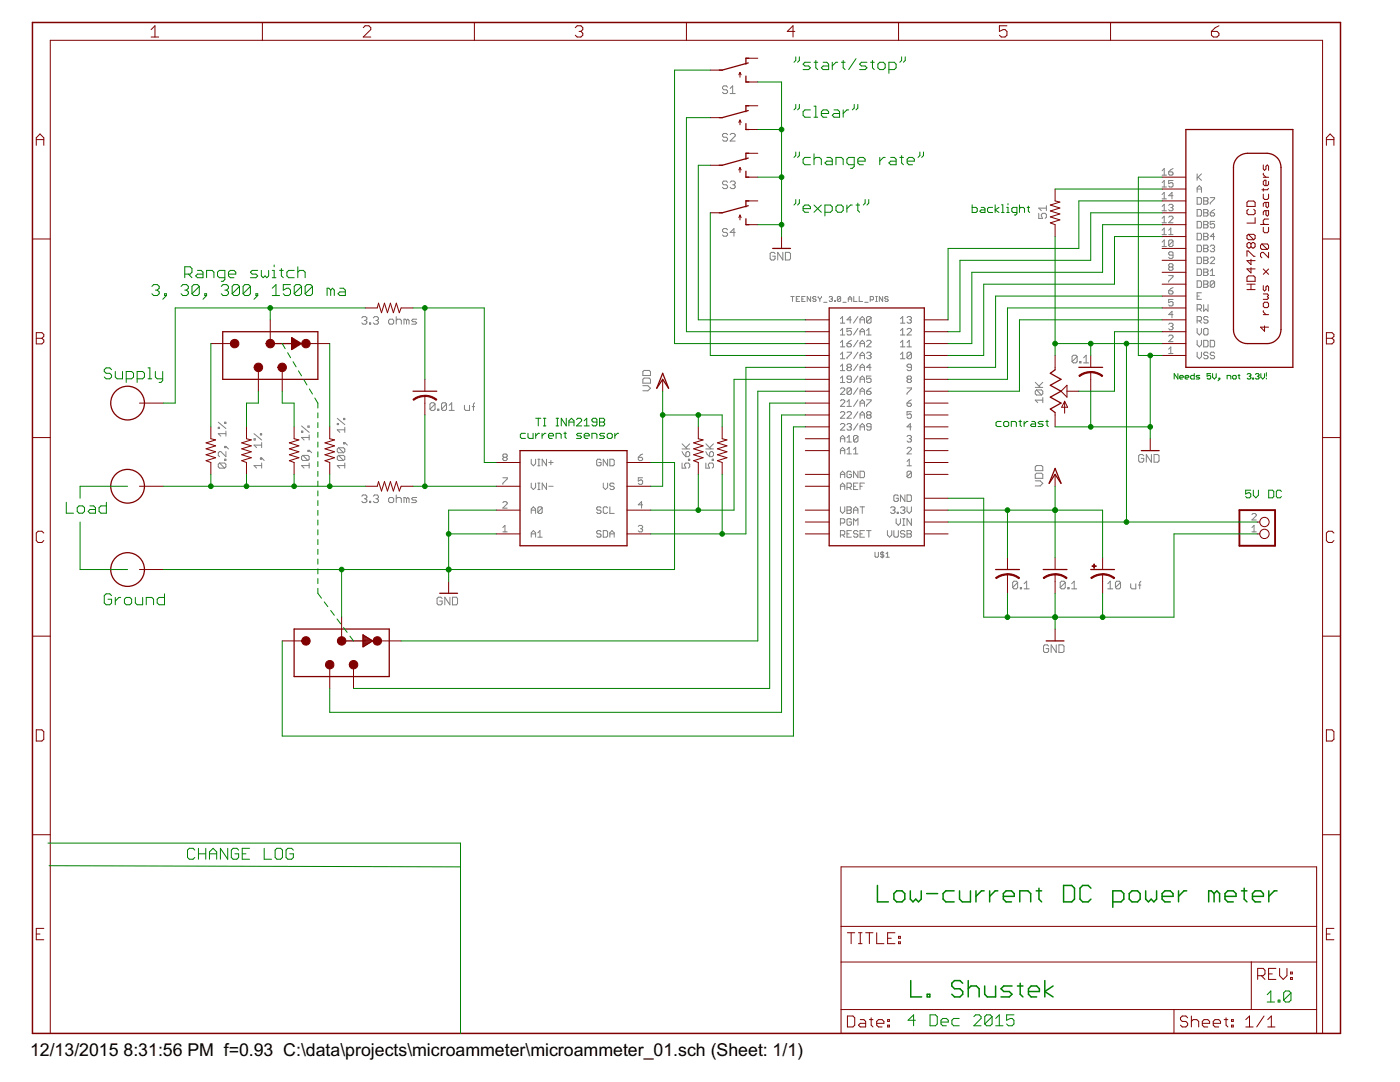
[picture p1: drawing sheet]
<svg xmlns="http://www.w3.org/2000/svg" width="279mm" height="216mm" viewBox="0 0 279 216" stroke-linecap="round" stroke-linejoin="round" font-family="sans-serif">
<defs><g id="words">
<g font-size="4">
<text x="6" y="210.7">12/13/2015</text>
<text x="24.7" y="210.7">8:31:56 PM f=0.93 C:\data\projects\microammeter\microammeter_01.sch (Sheet: 1/1)</text>
</g>
</g></defs>
<g fill="none" stroke="#808080" stroke-width=".2">
<path d="M145.2 17.4l-.3-.3h-.5l-.2 .3v.3l.2 .2h.5l.3 .3v.2l-.3 .3h-.5l-.2-.3M145.7 18.7h1M145.7 17.7l.5-.6v1.6M145.2 36.4l-.3-.3h-.5l-.2 .3v.2l.2 .3h.5l.3 .2v.3l-.3 .2h-.5l-.2-.2M145.2 26.9l-.3-.3h-.5l-.2 .3v.2l.2 .3h.5l.3 .2v.3l-.3 .3h-.5l-.2-.3M145.7 26.9l.3-.3h.5l.2 .3v.2l-1 1.1h1M145.7 36.4l.3-.3h.5l.2 .3v.2l-.2 .3M146.2 36.9h.3M146.5 36.9l.2 .2v.3l-.2 .2h-.5l-.3-.2M231.9 34.1l.4-.5v1.3M231.9 36.4l.4-.4v1.3M231.9 38.8l.4-.4v1.3"/>
<path d="M231.9 34.9h.9M231.9 37.3h.9M231.9 39.7h.9M233.2 34.3h.7l.2 .4-.2 .2h-.5l-.2-.2zM234.1 33.6l-.9 .7M234.1 36h-.9v.7l.5-.3h.2l.2 .3v.4l-.2 .2h-.5l-.2-.2M234.1 39.1h-.9l.7-.7v1.3M238.9 34.7v1.3M238.9 38.4v-.9l.5-.4 .4 .4v.9M238.9 39.4h.7l.2 .2v.9l-.2 .2h-.7zM238.9 37.7h.9M239.1 35.3l.7 .7"/>
<path d="M239.8 34.7l-.9 .9M240.2 39.4h.7l.2 .2v.3l-.2 .2 .2 .4-.2 .2h-.7zM241.5 39.4h.9v.2l-.9 .9v.2M145.2 45.9l-.3-.3h-.5l-.2 .3v.2l.2 .3h.5l.3 .2v.3l-.3 .2h-.5l-.2-.2M146.7 46.4h-1l.8-.8v1.5M154.7 50.6l-.3-.2h-.5l-.2 .2v1l.2 .3h.5l.3-.3v-.5h-.5M156.2 50.4v1.5l-1-1.5v1.5M156.7 50.4h.8l.3 .2v1l-.3 .3h-.8zM157.8 59.2h.7M158.2 59.2v1M158.9 59.7h.4M159.6 59.2h-.7v1h.7"/>
<path d="M160 59.7h.3M160.7 59.2h-.7v1h.7M161.8 59.2v1l-.7-1v1M162.9 59.3l-.2-.1h-.3l-.2 .1 .2 .4h.3l.2 .1-.2 .4h-.3l-.2-.2M163.3 59.2l.3 .5M163.6 59.7v.5M164 59.2l-.4 .5M165.5 59.3l.1-.1h.4l.1 .1-.1 .4M165.8 59.7h.2M166 59.7l.1 .1-.1 .4h-.4l-.1-.2M166.6 60h.1v.2h-.1zM167.8 59.3l-.2-.1h-.3l-.2 .1v.7"/>
<path d="M167.8 59.3v.7l-.2 .2h-.3l-.2-.2M167.8 59.3l-.7 .7M169.3 59.7h.7M170.4 59.2v1h.6M171.5 59.2v1h.6M173.7 59.8h.5l.1-.1v-.4l-.1-.1h-.5v1M174.8 59.2h.3M174.9 59.2v1M176.1 59.2v1l-.6-1v1M177.2 59.3l-.1-.1h-.4l-.1 .3 .1 .2h.4l.1 .3-.1 .2h-.4l-.1-.2M207.3 42.6v1h.8l-.3-.5v-.3l.3-.2h.5l.2 .2v.5l-.2 .3M208.8 41v1"/>
<path d="M208.8 41.5h-1.5l.5 .5M231.9 41.2l.4-.4v1.3M231.9 43.6l.4-.5v1.3M231.9 46l.4-.5v1.3M231.9 48.3l.4-.4v1.3M231.9 42.1h.9M231.9 44.4h.9M231.9 46.8h.9M231.9 49.2h.9M233.2 55h.9v.2l-.9 .9v.2M233.2 58h.7l.2 .5-.2 .2h-.5l-.2-.2zM233.2 41l.2-.2h.5l.2 .2-.2 .4"/>
<path d="M233.2 43.3l.2-.2h.5l.2 .2v.3l-.9 .8h.9M233.2 46.8h.9M233.2 46l.5-.5v1.3M233.4 53.3l-.2-.2 .2-.5h.5l.2 .3-.2 .4M233.4 53.3l-.2 .2v.2l.2 .2h.5l.2-.2v-.2l-.2-.2M233.4 53.3h.5M233.7 41.4h.2M233.9 41.4l.2 .2-.2 .5h-.5l-.2-.3M234.1 59.8h-.9v.6l.5-.2h.2l.2 .2v.4l-.2 .2h-.5l-.2-.2M234.1 48.1l-.2-.2h-.5l-.2 .2v.9M234.1 50.9h-.7l-.2-.2v-.2l.2-.3h.5l.2 .3v.9l-.2 .2h-.5l-.2-.2M234.1 48.1v.9l-.2 .2h-.5l-.2-.2"/>
<path d="M234.1 48.1l-.9 .9M234.1 57.4l-.9 .6M238.9 41.8h.7l.2 .2v.9l-.2 .2h-.7zM238.9 44.2h.7l.2 .2v.9l-.2 .2h-.7zM238.9 46.5h.7l.2 .3v.8l-.2 .3h-.7zM238.9 48.9h.7l.2 .2v.9l-.2 .2h-.7zM238.9 51.3h.7l.2 .2v.9l-.2 .2h-.7zM238.9 53.7h.7l.2 .2v.9l-.2 .2h-.7zM238.9 56h.7l.2 .3v.8l-.2 .2h-.7zM238.9 59.1h.5M239.8 58.4h-.9v1.3h.9M240.2 41.8h.7l.2 .2v.2l-.2 .3 .2 .2v.2l-.2 .2h-.7z"/>
<path d="M240.2 44.2h.7l.2 .2v.2l-.2 .2 .2 .2v.3l-.2 .2h-.7zM240.2 46.5h.7l.2 .3-.2 .4 .2 .2v.2l-.2 .3h-.7zM240.2 48.9h.7l.2 .2-.2 .5 .2 .4-.2 .2h-.7zM240.2 51.3h.7l.2 .2-.2 .4 .2 .5-.2 .2h-.7zM240.2 53.7h.7l.2 .2-.2 .4 .2 .5-.2 .2h-.7zM240.2 56h.7l.2 .3-.2 .4 .2 .4-.2 .2h-.7zM240.2 40.1h.7M240.2 42.5h.7M240.2 44.8h.7M240.2 47.2h.7M240.2 49.6h.7M240.2 51.9h.7"/>
<path d="M240.2 54.3h.7M240.2 56.7h.7M241.5 42.5h.7l.2 .2v.2l-.2 .2h-.5l-.2-.2zM241.5 49.1l.2-.2h.5l.2 .2-.2 .5M241.5 51.5l.2-.2h.5l.2 .2v.2l-.9 .9h.9M241.5 55h.9M241.5 54.1l.5-.4v1.3M242 49.6h.2M242.2 49.6l.2 .2-.2 .4h-.5l-.2-.2M242.4 44.2h-.9v.6l.7-.2 .2 .2v.5l-.2 .2h-.5l-.2-.2M242.4 56.3v.8l-.2 .2h-.5l-.2-.2M242.4 56.3l-.2-.3h-.5l-.2 .3v.8"/>
<path d="M242.4 41.8l-.9 .7M242.4 47.2h-.9l.7-.7v1.4M242.4 56.3l-.9 .8M72.2 63.4l.3-.2h.5l.2 .2v.3l-.2 .2M72.7 63.9h.3M73 63.9l.2 .3v.2l-.2 .3h-.5l-.3-.3M73.7 64.4h.3v.3h-.3zM74.5 63.4l.3-.2h.5l.2 .2v.3l-.2 .2M75 63.9h.3M75.3 63.9l.2 .3v.2l-.2 .3h-.5l-.3-.3M77.6 63.9l.2-.2h.5l.3 .2v.5l-.3 .3h-.5l-.2-.3zM79.1 63.9l.2-.2h.5l.3 .2v.8"/>
<path d="M79.1 63.2v1.5M81.1 63.9l-.2-.2h-.3v1M81.1 63.9v.8M81.1 63.9l.3-.2 .2 .2v.8M83.2 63.7h-.8l-.3 .2 .3 .3h.5l.3 .2-.3 .3h-.8M128.3 77h1l.5 .5-.5 .5h-1M128.3 75.7l.2-.3h1.1l.2 .3v.8h-1.5zM128.3 74.2l.2-.3h1.1l.2 .3v.7h-1.5zM164.4 60.3h.6M167.7 66.8h.9M167.7 69.2h.9M167.7 71.6h.9"/>
<path d="M167.7 74h.9M167.7 76.3h.9M167.7 77.6l.2-.2h.5l.2 .2v.2l-.9 .9h.9M167.7 80l.2-.2h.5l.2 .2v.2l-.9 .9h.9M167.7 75.5l.4-.5v1.3M167.7 63.6l.4-.4v1.3M167.7 66l.4-.5v1.3M167.7 68.3l.4-.4v1.3M167.7 70.7l.4-.4v1.3M167.7 73.1l.4-.4v1.3M167.7 64.5h.9M168.2 60.3h.7"/>
<path d="M169 68.6h.7l.2 .2v.2l-.2 .2h-.5l-.2-.2zM169 70.3h.9v.2l-.9 .9v.2M169.2 73.3l-.2 .2 .2 .5h.5l.2-.3-.2-.4M169.2 73.3l-.2-.2 .2-.4h.5l.2 .2v.2l-.2 .2M169.2 73.3h.5M169.3 60.2v-.7l.3-.3 .4 .3v.7M169.9 65.5h-.9v.7l.5-.2 .4 .2v.4l-.2 .2h-.5l-.2-.2M169.9 75.7h-.7l-.2-.2 .2-.5h.5l.2 .2v.9l-.2 .2h-.5l-.2-.2M169.9 77.6l-.2-.2h-.5l-.2 .2v.9M169.9 77.6v.9l-.2 .2h-.5l-.2-.2M169.9 77.6l-.9 .9M169.9 67.9l-.9 .7"/>
<path d="M169.9 63.8h-.9l.7-.6v1.3M171.2 79.8l-.9 1.3M171.2 77.4l-.9 1.3M171.2 75l-.9 1.3M171.2 72.7l-.9 1.3M171.2 70.3l-.9 1.3M171.2 67.9l-.9 1.3M171.2 65.5l-.9 1.3M171.2 63.2l-.9 1.3M171.6 73.3h.9M171.6 75.7h.9M171.6 64.5v-.9l.5-.4 .4 .4v.9"/>
<path d="M171.6 66.8v-.8l.5-.5 .4 .5v.8M171.6 69.2v-.9l.5-.4 .4 .4v.9M171.6 71.6v-.9l.5-.4 .4 .4v.9M171.6 74v-.9l.5-.4 .4 .4v.9M171.6 76.3v-.8l.5-.5 .4 .5v.8M171.6 78.7v-.9l.5-.4 .4 .4v.9M171.6 78.1h.9M171.6 70.9h.9M171.6 68.6h.9M171.6 66.2h.9M171.6 63.8h.9M172.6 60.3h.6"/>
<path d="M173 66.8h.8M173 68.1l.2-.2h.4l.2 .2v.2l-.8 .9h.8M173 70.5l.2-.2h.4l.2 .2v.2l-.2 .2M173 78.1h.6l.2 .2v.2l-.2 .2h-.4l-.2-.2zM173 79.8h.8v.2l-.8 .9v.2M173 66l.4-.5v1.3M173.4 70.9h.2M173.6 70.9l.2 .3v.2l-.2 .2h-.4l-.2-.2M173.8 75h-.8v.7l.4-.2 .4 .2v.4l-.2 .2h-.4l-.2-.2M173.8 63.4l-.2-.2h-.4l-.2 .2v.9M173.8 73.3h-.8l.6-.6v1.3M173.8 63.4v.9l-.2 .2h-.4l-.2-.2"/>
<path d="M173.8 77.4l-.8 .7M173.8 63.4l-.8 .9M174.8 60.2h.3M179.7 66l.4-.5v1.3M179.7 63.6l.4-.4v1.3M179.7 68.3l.4-.4v1.3M179.7 70.7l.4-.4v1.3M179.7 66.8h.9M179.7 69.2h.9M179.7 71.6h.9M179.7 64.5h.9M181 63.4l.3-.2h.4l.2 .2v.2l-.2 .2"/>
<path d="M181 65.7l.3-.2h.4l.2 .2v.3l-.9 .8h.9M181 77.4h.9v.2l-.9 .9v.2M181 69.2h.9M181 68.3l.5-.4v1.3M181.3 75.7l-.3-.2v-.3l.3-.2h.4l.2 .2-.2 .5M181.3 75.7l-.3 .2v.2l.3 .2h.4l.2-.2-.2-.4M181.3 75.7h.4M181.5 63.8h.2M181.7 63.8l.2 .2v.3l-.2 .2h-.4l-.3-.2M181.9 70.5v.9l-.2 .2h-.4l-.3-.2M181.9 73.3h-.6l-.3-.2v-.2l.3-.2h.4l.2 .2v.8l-.2 .3h-.4l-.3-.3M181.9 70.5l-.2-.2h-.4l-.3 .2v.9"/>
<path d="M181.9 70.5l-.9 .9M181.9 79.8l-.9 .6M206.6 77.3h1.5M206.6 76.3l1 1M206.9 77.8h1l.2 .3v.5l-.2 .2M206.9 77.8l-.3 .3v.5l.3 .2h1M206.9 77.8l1 1M208.1 79.3v1M208.1 79.8h-1.5l.5 .5M208.1 76.3l-.8 .7M215 71.1l-.3-.2h-.5l-.2 .2v1.1M215 71.1v1.1l-.3 .2h-.5l-.2-.2"/>
<path d="M215 71.1l-1 1.1M215.5 72.2h.2v.2h-.2zM216.3 72.4h1M216.3 71.4l.5-.5v1.5M233.2 67.1l.2-.2h.5l.2 .2v.2l-.9 .9h.9M233.2 64.7l.2-.2h.5l.2 .2-.2 .5M233.2 69.7l.5-.5v1.3M233.2 70.5h.9M233.7 65.2h.2M233.9 65.2l.2 .2-.2 .4h-.5l-.2-.2M234.1 62.8h-.9l.7-.7v1.3M238.9 61.7h.7l.2-.3v-.4l-.2-.2h-.7v1.3"/>
<path d="M238.9 64h.7l.2-.2v-.4l-.2-.2h-.7v1.3M238.9 65.5v.9l.5 .4 .4-.4v-.9M238.9 67.9v.9l.5 .4 .4-.4v-.9M238.9 70.3v.9l.5 .4 .4-.4v-.9M239.4 61.7l.4 .4M239.4 64l.4 .5M240.2 65.7l.2-.2h.5l.2 .2v.9l-.2 .2h-.5l-.2-.2zM240.2 67.9h.7l.2 .2v.9l-.2 .2h-.7zM240.2 60.8v1.3l.5-.4 .4 .4v-1.3M241.1 63.4l-.2-.2h-.5l-.2 .2v.2l.2 .2h.5l.2 .2v.3l-.2 .2h-.5l-.2-.2M241.1 70.5l-.2-.2h-.5l-.2 .4 .2 .2h.5l.2 .5-.2 .2h-.5l-.2-.2M241.5 67.9h.7l.2 .2v.9l-.2 .2h-.7z"/>
<path d="M242.4 70.5l-.2-.2h-.5l-.2 .4 .2 .2h.5l.2 .5-.2 .2h-.5l-.2-.2M43.6 85.3h.2v.2h-.2zM43.6 84.2l1.5 1.3M43.8 92.4l-.2 .2v.6l.2 .2h1M43.8 92.4h1l.3 .2v.6l-.3 .2M43.8 92.4l1 1M44.8 84.2h.3v.3h-.3zM44.8 89.1h.3v.2h-.3zM44.8 91.6h.3v.3h-.3zM45.1 90.1v1l-1-1h-.3l-.2 .3v.5l.2 .2M45.1 86v1M45.1 89.1l.5 .5"/>
<path d="M45.1 86.5h-1.5l.5 .5M50.7 87.5h.2v.3h-.2zM50.7 86.5l1.5 1.3M52 91.4h.2v.2h-.2zM52 86.5h.2v.3h-.2zM52.2 92.9h-1.5l.5 .5M52.2 88.3v1M52.2 92.4v1M52.2 91.4l.5 .5M52.2 88.8h-1.5l.5 .5M60.2 86h.2v.3h-.2zM60.2 85l1.5 1.3"/>
<path d="M60.4 90.9l-.2 .2v.5l.2 .3h1M60.4 90.9h1l.3 .2v.5l-.3 .3M60.4 90.9l1 1M61.4 89.9h.3v.2h-.3zM61.4 85h.3v.3h-.3zM61.7 92.9h-1.5l.5 .5M61.7 86.8v1M61.7 92.4v1M61.7 89.9l.5 .4M61.7 87.3h-1.5l.5 .5M67.3 84.5h.3v.2h-.3zM67.3 83.5l1.5 1.2"/>
<path d="M67.6 90.9l-.3 .2v.5l.3 .3h1M67.6 90.9h1l.2 .2v.5l-.2 .3M67.6 89.3h1l.2 .3v.5l-.2 .2M67.6 89.3l-.3 .3v.5l.3 .2h1M67.6 90.9l1 1M67.6 89.3l1 1M68.6 83.5h.2v.2h-.2zM68.6 88.3h.2v.3h-.2zM68.8 92.9h-1.5l.5 .5M68.8 85.3v1M68.8 92.4v1M68.8 88.3l.5 .5"/>
<path d="M68.8 85.8h-1.5l.5 .5M72.2 99l.3-.2h.5l.2 .2v.3l-.2 .2M72.7 99.5h.3M73 99.5l.2 .3v.2l-.2 .3h-.5l-.3-.3M74.5 99l.3-.2h.5l.2 .2v.3l-.2 .2M75 99.5h.3M75.3 99.5l.2 .3v.2l-.2 .3h-.5l-.3-.3M77.8 99.3h.5l.3 .2v.5l-.3 .3h-.5l-.2-.3v-.5zM79.1 99.5l.2-.2h.5l.3 .2v.8M79.1 98.8v1.5M81.1 99.5l-.2-.2h-.3v1M81.1 99.5v.8"/>
<path d="M81.1 99.5l.3-.2 .2 .2v.8M83.2 99.3h-.8l-.3 .2 .3 .3h.5l.3 .2-.3 .3h-.8M86.8 80.6l-.2-.2h-.5l-.3 .2v1M86.8 80.6v1l-.2 .3h-.5l-.3-.3M86.8 80.6l-1 1M87.3 81.6h.3v.3h-.3zM89.1 80.6l-.2-.2h-.6l-.2 .2v1M89.1 80.6v1l-.2 .3h-.6l-.2-.3M89.1 80.6l-1 1M89.6 81.9h1.1M89.6 80.9l.5-.5v1.5M92.7 80.9v.7l.2 .3h.8v-1"/>
<path d="M94.2 81.1h.5M94.7 80.4l-.2 .2v1.3M100.4 95.3h.8v.3l-.8 .8v.2M100.6 91.2l-.2 .3 .2 .4h.4l.2-.2v-.2l-.2-.3M100.6 91.2h.4M100.6 91.2l-.2-.2v-.2l.2-.2h.4l.2 .2v.2l-.2 .2M106 91.6v.9l.4 .4 .5-.4v-.9M106 96.4v.9l.4 .4 .5-.4v-.9M107.3 91.6h.5M107.3 92.9h.5M107.3 96.4h.5M107.3 97.7h.5"/>
<path d="M107.5 91.6v1.3M107.5 96.4v1.3M109.1 91.6v1.3l-.9-1.3v1.3M109.1 96.4v1.3l-.9-1.3v1.3M109.5 97h.9M109.5 92.3h.9M109.9 91.9v.8M120 91.9l-.3-.3h-.4l-.2 .3v.8l.2 .2h.4l.3-.2v-.4h-.5M120.4 96.4v.9l.4 .4 .5-.4v-.9M121.3 91.6v1.3l-.9-1.3v1.3M121.7 91.6h.6l.3 .3v.8l-.3 .2h-.6zM122.6 96.6l-.3-.2h-.4l-.2 .4 .2 .2h.4l.3 .5-.3 .2h-.4l-.2-.2"/>
<path d="M127.4 91.2h.6l.2 .5-.2 .2h-.4l-.2-.2zM128.2 90.6l-.8 .6M128.2 95.3h-.8v.7l.6-.2 .2 .2v.4l-.2 .2h-.4l-.2-.2M136.1 92.4v1h.8l-.3-.5v-.3l.3-.2h.5l.2 .2v.6l-.2 .2M136.1 90.1l.3 .5 .5 .5M136.1 89.6h1.5M136.1 88.6l1 1M136.9 90.4l.2-.3h.3l.2 .3v.5l-.2 .2h-.5zM137.4 91.6h.2v.3h-.2zM137.6 88.6l-.7 .7M140.9 92.4v1h.7l-.2-.5v-.3l.2-.2h.5l.3 .2v.6l-.3 .2M140.9 89.6h1.5"/>
<path d="M140.9 90.1l.2 .5 .5 .5M140.9 88.6l1 1M141.6 90.4l.3-.3h.2l.3 .3v.5l-.3 .2h-.5zM142.1 91.6h.3v.3h-.3zM142.4 88.6l-.8 .7M167.7 84.7l.2-.2h.5l.2 .2v.3l-.9 .8h.9M167.7 87.5h.9M167.7 82.4l.2-.3h.5l.2 .3v.2l-.9 .9h.9M167.7 88.2v-.9l.4-.4 .5 .4v.9M167.7 90.6v-.9l.4-.4 .5 .4v.9M167.7 95.3v-.9l.4-.4 .5 .4v.9M167.7 97.7v-.9l.4-.4 .5 .4v.9"/>
<path d="M167.7 94.7h.9M167.7 89.9h.9M167.7 97h.9M169 84.7l.2-.2h.5l.2 .2v.3l-.2 .2M169 82.4l.2-.3h.5l.2 .3v.2l-.9 .9h.9M169 81.1h.9M169 88.2h.9M169 90.6h.9M169 97.3h.7l.2-.3v-.4l-.2-.2h-.7v1.3M169 80.2l.5-.4v1.3M169 87.3l.5-.4v1.3M169 89.7l.5-.4v1.3"/>
<path d="M169.5 85.2h.2M169.5 97.3l.4 .4M169.7 85.2l.2 .2-.2 .4h-.5l-.2-.2M169.9 94.2l-.2-.2h-.5l-.2 .2v.9l.2 .2h.5l.2-.2v-.4h-.4M170.3 90.6h.9M170.3 89.7l.5-.4v1.3M170.3 97h.5M171.2 87.1l-.2-.2h-.4l-.3 .2v.9M171.2 87.1v.9l-.2 .2h-.4l-.3-.2M171.2 94v1.3l-.9-1.3v1.3M171.2 96.4h-.9v1.3h.9M171.2 84.5l-.9 1.3"/>
<path d="M171.2 82.1l-.9 1.4M171.2 87.1l-.9 .9M171.6 80.4h.9M171.6 85.2h.9M171.6 94h.7l.2 .2v.9l-.2 .2h-.7zM171.6 81.1v-.9l.5-.4 .4 .4v.9M171.6 83.5v-.9l.5-.5 .4 .5v.9M171.6 85.8v-.8l.5-.5 .4 .5v.8M171.6 82.8h.9M171.6 97h.5M172.5 96.4h-.9v1.3M173.2 82.8l-.2 .2 .2 .5h.4l.2-.3v-.2l-.2-.2"/>
<path d="M173.2 82.8l-.2-.2v-.2l.2-.3h.4l.2 .3v.2l-.2 .2M173.2 82.8h.4M173.8 85.2h-.6l-.2-.2v-.3l.2-.2h.4l.2 .2v.9l-.2 .2h-.4l-.2-.2M179.3 99l-.3-.2h-.4l-.2 .2v.8l.2 .3h.4l.3-.3v-.4h-.5M180.6 98.8v1.3l-.9-1.3v1.3M181 98.8h.7l.2 .2v.8l-.2 .3h-.7zM181 80.4h.7l.2 .5-.2 .2h-.4l-.3-.2zM181 87.1l.3-.2h.4l.2 .2v.2l-.2 .2M181 89.5l.3-.2h.4l.2 .2v.2l-.9 .9h.9M181 92.1l.5-.5v1.3M181 92.9h.9M181.5 87.5h.2"/>
<path d="M181.7 87.5l.2 .3v.2l-.2 .2h-.4l-.3-.2M181.9 82.1h-.9v.7l.7-.2 .2 .2v.4l-.2 .3h-.4l-.3-.3M181.9 94.2v.9l-.2 .2h-.4l-.3-.2M181.9 94.2l-.2-.2h-.4l-.3 .2v.9M181.9 85.2h-.9l.7-.7v1.3M181.9 94.2l-.9 .9M206.6 95.9h1l.5 .6-.5 .5h-1M206.6 94.7l.3-.3h1l.2 .3v.7h-1.5zM206.6 93.2l.3-.3h1l.2 .3v.7h-1.5zM228.3 91l-.3-.3h-.5l-.3 .3v1l.3 .2h.5l.3-.2v-.5h-.5M229.8 90.7v1.5l-1-1.5v1.5M230.3 90.7h.8l.2 .3v1l-.2 .2h-.8z"/>
<path d="M73.7 100h.3v.3h-.3zM88.2 119.4l-.2-.2h-.5l-.3 .2v1l.3 .3h.5l.2-.3v-.5h-.5M89.8 119.2v1.5l-1-1.5v1.5M90.3 119.2h.8l.2 .2v1l-.2 .3h-.8zM100.4 106.1h.8M100.4 100.3l.2-.2h.4l.2 .2v.2l-.8 .9h.8M100.4 105.3l.4-.5v1.3M106 101.8h.9M106 106.5h.9M106 102.4v-.8l.4-.5 .5 .5v.8M106 107.2v-.9l.4-.4 .5 .4v.9M107.3 107.2h.9"/>
<path d="M107.3 106.3l.5-.4v1.3M108.2 101.3l-.2-.2h-.5l-.2 .2v.9M108.2 101.3v.9l-.2 .2h-.5l-.2-.2M108.2 101.3l-.9 .9M120 106.1l-.3-.2h-.4l-.2 .2v.2l.2 .2h.4l.3 .2-.3 .5h-.4l-.2-.2M120 101.3l-.3-.2h-.4l-.2 .2 .2 .5h.4l.3 .2-.3 .4h-.4l-.2-.2M120.4 105.9h.6l.3 .2v.9l-.3 .2h-.6zM121.3 101.3l-.3-.2h-.4l-.2 .2v.9l.2 .2h.4l.3-.2M121.7 107.2v-.9l.4-.4 .5 .4v.9M121.7 101.1v1.3h.9M121.7 106.5h.9M127.4 105.1l.2-.3h.4l.2 .3-.2 .4"/>
<path d="M127.8 105.5h.2M128 105.5l.2 .2-.2 .4h-.4l-.2-.2M128.2 100.7h-.8l.6-.6v1.3M167.7 104.4h.7l.2-.2v-.5l-.2-.2h-.7v1.3M167.7 101.1v.9l.4 .4 .5-.4v-.9M167.7 106.7h.7l.2-.2v-.4l-.2-.2h-.7v1.3M168.1 106.7l.5 .5M169 101.1h.7l.2 .2-.2 .5 .2 .2v.2l-.2 .2h-.7zM169 101.8h.7M169 106.5h.5M169.9 103.7l-.2-.2h-.5l-.2 .2v.9l.2 .2h.5l.2-.2v-.4h-.4M169.9 105.9h-.9v1.3h.9"/>
<path d="M170.3 102.4v-.8l.5-.5 .4 .5v.8M170.3 104.8v-1.3l.5 .4 .4-.4v1.3M170.3 101.8h.9M171.2 106.1l-.2-.2h-.4l-.3 .2v.2l.3 .2h.4l.2 .2-.2 .5h-.4l-.3-.2M171.6 101.1h.9M171.6 106.5h.5M172.1 101.1v1.3M172.5 105.9h-.9v1.3h.9M173 105.9h.8M173.4 105.9v1.3M174.6 110.2v.8l.2 .2h.3l.2-.2v-.8M176.1 110v1.4"/>
<path d="M176.4 110.3l-.2-.1-.5 .1 .2 .4h.3l.2 .1-.2 .4h-.3l-.2-.2M176.8 111.2h.7M176.8 110.5l.3-.3v1M177.1 105.9v.8l.4 .5 .5-.5v-.8M177.7 101.3l.3-.2h.4l.2 .2-.2 .5M178.2 101.8h.2M178.4 105.9v1.1l.2 .2h.4l.3-.2v-1.1M178.4 101.8l.2 .2-.2 .4h-.4l-.3-.2M178.8 103.5v.9l.5 .4 .4-.4v-.9M179 102.2h.3v.2h-.3zM179.7 101.3l.2-.2h.5l.2 .2-.2 .5M180.1 104.8h.5"/>
<path d="M180.1 103.5h.5M180.1 101.8h.3M180.4 101.8l.2 .2-.2 .4h-.5l-.2-.2M180.4 103.5v1.3M180.6 106.1l-.2-.2h-.5l-.2 .2v.2l.2 .2h.5l.2 .2-.2 .5h-.5l-.2-.2M181 101.1v.9l.5 .4 .4-.4v-.9M181 105.9h.7l.2 .2v.2l-.2 .2 .2 .5-.2 .2h-.7zM181 106.5h.7M181.9 103.5v1.3l-.9-1.3v1.3M203.1 116.2l-.2-.2h-.5l-.3 .2v1M203.1 116.2v1l-.2 .3h-.5l-.3-.3M203.1 116.2l-1 1"/>
<path d="M203.6 117.2h.3v.3h-.3zM204.4 117.5h1M204.4 116.5l.5-.5v1.5M212.6 116.2l-.3-.2h-.5l-.2 .2v1M212.6 116.2v1l-.3 .3h-.5l-.2-.3M212.6 116.2l-1 1M213.1 117.2h.3v.3h-.3zM213.9 117.5h1M213.9 116.5l.5-.5v1.5M221.1 117.5h1M221.1 116.5l.5-.5v1.5M223.6 116.2l-.2-.2h-.5l-.3 .2v1"/>
<path d="M223.6 116.2v1l-.2 .3h-.5l-.3-.3M223.6 116.2l-1 1M225.7 116.5v.7l.2 .3h.8v-1M227.2 116.7h.5M227.7 116l-.2 .2v1.3M249.9 106.1h.8M249.9 102.7l.2-.2h.4l.2 .2v.2l-.8 .9h.8M249.9 105.3l.4-.5v1.3M209.3 128.9l-.3-.2h-.5l-.2 .2v1l.2 .3h.5l.3-.3v-.5h-.5M210.8 128.7v1.5l-1-1.5v1.5M211.3 128.7h.8l.2 .2v1l-.2 .3h-.8z"/>
</g>
<path d="M6.5 4.5h261v201.7h-261z" fill="none" stroke="#800000" stroke-width=".3"/>
<g fill="none" stroke="#800000" stroke-width=".2">
<path d="M30.2 5.9l.7-.8v2.3M30.2 7.4h1.5M52.4 4.5v3.5M72.5 5.5l.4-.4h.7l.4 .4v.4l-1.5 1.5h1.5M94.7 4.5v3.5M114.8 5.5l.4-.4h.7l.4 .4v.4l-.4 .4M115.6 6.3h.3M115.9 6.3l.4 .3v.4l-.4 .4h-.7l-.4-.4M137 4.5v3.5M141.8 14h2.3M147.7 14.5l.2 .4M147.7 14.5l-.3 .4"/>
<path d="M147.7 14.5v.9M148.9 16.4h2.3M148.9 11.6h2.3M158.6 6.3h-1.5l1.2-1.2v2.3M179.3 4.5v3.5M201 5.1h-1.5v1.2l.7-.4h.4l.4 .4v.7l-.4 .4h-.8l-.3-.4M221.6 4.5v3.5M241.8 6.3h1.1l.4 .3v.4l-.4 .4h-.8l-.3-.4zM243.3 5.1l-.8 .4-.7 .8M7.2 29v-1.5l.8-.8 .7 .8v1.5M7.2 27.9h1.5M141.8 23.5h2.3"/>
<path d="M141.8 33h2.3M147.7 24v.9M147.7 33.4v1M147.7 24l.2 .4M147.7 24l-.3 .4M147.7 33.4l.2 .5M147.7 33.4l-.3 .5M148.9 35.3h2.3M148.9 25.8h2.3M148.9 21.1h2.3M148.9 30.6h2.3M210.6 37.7v2.4l.9 .2-1.9 .6 1.9 .6-1.9 .6 1.9 .6-1.9 .6 1.9 .6-1.9 .6 1 .3v2.4"/>
<path d="M231.9 35.3h4.8M231.9 37.7h4.8M252.1 32.9v.8l.3 .3 .2-.3v-.5l.3-.3 .3 .3v.8M252.1 38.7v.8l.3 .3h.5l.3-.3v-.8M252.1 34.6v.2l.5 .6M252.1 37.6v.5M252.1 35.4h1.1M253.2 36.2v.6l-.3 .2h-.5l-.3-.2v-.6l.3-.2h.2v1M253.2 37.6l-.3 .3h-1.1M264.7 27.9h1.5M264.7 29v-1.5l.8-.8 .7 .8v1.5M6.5 47.7h3.5"/>
<path d="M141.8 42.5h2.3M147.7 42.9v1M147.7 42.9l.2 .5M147.7 42.9l-.3 .5M148.9 40.1h2.3M148.9 44.8h2.3M156 47.2v2.4M231.9 56.7h4.8M231.9 40.1h4.8M231.9 42.5h4.8M231.9 44.8h4.8M231.9 47.2h4.8"/>
<path d="M231.9 49.6h4.8M231.9 51.9h4.8M231.9 54.3h4.8M231.9 59.1h4.8M248.9 57.8h1.6M248.9 56.7h1.6M248.9 55.3l.2-.2h1.1l.3 .2v.8h-1.6zM248.9 40.4l.2-.3h1.1l.3 .3v.8h-1.6zM248.9 51.1v-1h.2l1.1 1h.3M249.1 41.8l-.2 .2v.6l.2 .2h1.1l.3-.2v-.6l-.3-.2M249.1 46.8h1.1l.3 .2v.6l-.3 .2M249.1 46.8l-.2 .2v.6l.2 .2h1.1"/>
<path d="M249.1 46.8l1.1 1M249.7 48.7v.5M249.7 51.7v1.1l-.8-.8h1.6M249.7 53.4v1.1l-.8-.8h1.6M249.7 56.7v1.1M249.7 48.7l.2-.3h.3l.3 .3v.5l-.3 .3h-.3l-.2-.3M249.7 48.7l-.3-.3h-.3l-.2 .3v.5l.2 .3h.3l.3-.3M250.5 43.4v1.1h-1.6M251.6 44.8h1.6M251.8 48.7h1.1l.3 .3v.5l-.3 .3M251.8 48.7l-.2 .3v.5l.2 .3h1.1M251.8 48.7l1.1 1.1"/>
<path d="M252.1 45.4v.8l.3 .2h.5l.3-.2v-.8M252.1 57v.8l.3 .3 .2-.3v-.5l.3-.3 .3 .3v.8M252.1 58.7h.8l.3 .2-.3 .3 .3 .3-.3 .2h-.8M252.1 53.7l1.1 1M252.6 40.4v.8l.3 .3 .3-.3v-.8h-.8l-.3 .3v.5M252.6 42v.9l.3 .2 .3-.2v-.9h-.8l-.3 .3v.6M253.2 50.4v1l-1.1-1h-.3l-.2 .2v.6l.2 .2M253.2 43.7h-.8l-.3 .3v.5l.3 .3M253.2 53.7l-1.1 1M263.9 47.7h3.6M7.2 66.4h1.2l.3 .3v.4l-.3 .4 .3 .4v.3l-.3 .4h-1.2zM7.2 67.5h1.2"/>
<path d="M42.1 68.6h4.7M51.6 73.3v4.8M53.9 63.8v4.8M56.3 73.3v4.8M61.1 68.6h4.7M72.9 61.4h2.4l.2-.9 .6 1.9 .6-1.9 .6 1.9 .6-1.9 .6 1.9 .6-1.9 .6 1.9 .4-1h2.3M84.8 75.7v2.4M84.8 79v3.8M132.2 75.7v2.4M160.7 66.2h4.8M160.7 68.6h4.8M160.7 70.9h4.8"/>
<path d="M160.7 73.3h4.8M160.7 75.7h4.8M160.7 78.1h4.8M160.7 63.8h4.8M184.5 66.2h4.7M184.5 68.6h4.7M184.5 70.9h4.7M184.5 73.3h4.7M184.5 75.7h4.7M184.5 78.1h4.7M184.5 63.8h4.7M210.6 70.9v2.9"/>
<path d="M212.9 78.1h2.4M212.9 76.9v2.3l-1.1-1.1zM217.7 70.9v2.4M217.7 74.3v3.8M231.9 66.2h4.8M231.9 68.6h4.8M231.9 70.9h4.8M231.9 63.8h4.8M231.9 61.4h4.8M252.1 62.8h1.1M252.1 62v.2l.5 .6M252.4 60.3h.5l.3 .3v.5l-.3 .3h-.5l-.3-.3v-.5z"/>
<path d="M252.4 65v1.1l-.8-.8h1.6M264.7 66.4h1.1l.4 .3v.4l-.4 .4 .4 .4v.3l-.4 .4h-1.1zM264.7 67.5h1.1M6.5 87.3h3.5M27.8 80.4h4.8M27.8 97h4.8M42.1 85.2v2.3l.9 .3-1.9 .6 1.9 .6-1.9 .6 1.9 .5-1.9 .6 1.9 .6-1.9 .6 1 .4v2.4M49.2 85.2v2.3l.9 .3-1.9 .6 1.9 .6-1.9 .6 1.9 .5-1.9 .6 1.9 .6-1.9 .6 1 .4v2.4M58.7 85.2v2.3l.9 .3-1.9 .6 1.9 .6-1.9 .6 1.9 .5-1.9 .6 1.9 .6-1.9 .6 1 .4v2.4M65.8 85.2v2.3l1 .3-1.9 .6 1.9 .6-1.9 .6 1.9 .5-1.9 .6 1.9 .6-1.9 .6 .9 .4v2.4M72.9 97h2.4l.2-.9 .6 1.9 .6-1.9 .6 1.9 .6-1.9 .6 1.9 .6-1.9 .6 1.9 .4-1h2.3M99 92.3h4.8"/>
<path d="M99 97h4.8M125.1 92.3h4.8M125.1 97h4.8M139.4 85.2v2.3l.9 .3-1.9 .6 1.9 .6-1.9 .6 1.9 .5-1.9 .6 1.9 .6-1.9 .6 1 .4v2.4M144.1 85.2v2.3l1 .3-1.9 .6 1.9 .6-1.9 .6 1.9 .5-1.9 .6 1.9 .6-1.9 .6 .9 .4v2.4M160.7 80.4h4.8M160.7 82.8h4.8M160.7 85.2h4.8M160.7 87.5h4.8M160.7 89.9h4.8M160.7 94.7h4.8M160.7 97h4.8"/>
<path d="M184.5 80.4h4.7M184.5 82.8h4.7M184.5 85.2h4.7M184.5 87.5h4.7M184.5 89.9h4.7M184.5 92.3h4.7M184.5 94.7h4.7M184.5 99.4h4.7M210.6 82.3v2.9M210.6 94.7v2.3M212.5 80.1v2.3M212.5 80.1l.6 1.2h-1.2z"/>
<path d="M229.6 87.5v2.4M263.9 87.3h3.6M8.7 106.4l-.3-.4h-.8l-.4 .4v1.5l.4 .3h.8l.3-.3M27.8 113.6h4.8M89.5 116v2.4M99 101.8h4.8M99 106.5h4.8M125.1 101.8h4.8M125.1 106.5h4.8M160.7 104.2h4.8M160.7 101.8h4.8M160.7 106.5h4.8"/>
<path d="M184.5 104.2h4.7M184.5 101.8h4.7M184.5 106.5h4.7M201.1 111.3v2.3M201.1 114.6v3.8M210.6 111.3v2.3M210.6 114.6v3.8M220 111.3v2.3M220 114.6v3.8M250.9 104.2h.5M250.9 106.5h.5M266.2 106.4l-.4-.4h-.7l-.4 .4v1.5l.4 .3h.7l.4-.3"/>
<path d="M6.5 126.9h3.5M56.3 127.9h4.8M65.8 132.6v4.8M68.2 123.1v4.8M70.5 132.6v4.8M75.3 127.9h4.8M210.6 125.5v2.4M263.9 126.9h3.6M7.2 145.6h1.2l.3 .4v1.5l-.3 .4h-1.2zM264.7 145.6h1.1l.4 .4v1.5l-.4 .4h-1.1zM6.5 166.6h3.5M167.9 173h94.9v33.2h-94.9z"/>
<path d="M263.9 166.6h3.6M7.2 186.4h.8M8.7 185.3h-1.5v2.2h1.5M167.9 192h94.9M167.9 184.8h94.9M169.1 186.1h1.5M169.9 186.1v2.2M171.3 186.1h.7M171.3 188.3h.7M171.7 186.1v2.2M172.8 186.1h1.4M173.5 186.1v2.2"/>
<path d="M175 186.1v2.2h1.4M177.1 187.2h.8M178.6 186.1h-1.5v2.2h1.5M179.3 186.8h.4v.4h-.4zM179.3 187.9h.4v.4h-.4zM249.7 192v9.4M251 194.7h1.1l.4-.4v-.7l-.4-.4h-1.1v2.2M251.7 194.7l.8 .7M253.2 194.3h.7M254.6 193.2h-1.4v2.2h1.4M255.4 193.2v1.5l.7 .7 .7-.7v-1.5M257.6 195.1h.3v.3h-.3z"/>
<path d="M257.6 194h.3v.3h-.3zM264.7 186.4h.8M266.2 185.3h-1.5v2.2h1.5M10 206.2v-198.2h253.9v198.2M167.9 201.4h94.9M169.1 202.7h1.1l.4 .4v1.5l-.4 .3h-1.1zM171.7 203.5h.7l.4 .3v1.1h-1.1l-.4-.3 .4-.4h1.1M173.5 203.5h.7M173.9 203.1v1.5l.3 .3M175 204.2h1.4v-.4l-.4-.3h-.7l-.3 .3v.8l.3 .3h.7M177.1 204.6h.4v.3h-.4zM177.1 203.5h.4v.3h-.4z"/>
<path d="M234.3 201.4v4.8M237 203.1l-.3-.4h-.8l-.3 .4v.4l.3 .3h.8l.3 .4v.4l-.3 .3h-.8l-.3-.3M237.8 203.8l.3-.3h.7l.4 .3v1.1M237.8 202.7v2.2M239.9 204.2h1.5v-.4l-.4-.3h-.7l-.4 .3v.8l.4 .3h.7M242.1 204.2h1.5v-.4l-.4-.3h-.7l-.4 .3v.8l.4 .3h.7M244.3 203.5h.7M244.7 203.1v1.5l.3 .3M245.8 204.6h.3v.3h-.3zM245.8 203.5h.3v.3h-.3zM248.6 204.9h1.5M248.6 203.5l.8-.8v2.2"/>
<path d="M252.3 202.7l-1.5 2.2M253 204.9h1.4M253 203.5l.7-.8v2.2"/>
<circle cx="252.3" cy="106.5" r=".93"/>
<circle cx="252.3" cy="104.2" r=".93"/>
</g>
<g fill="none" stroke="#800000" stroke-width=".25">
<path d="M148.9 15.2v1.2h.6M149.3 12.6l-5.2 1.4h-.6M149.5 11.6h-.6v1.2M148.9 24.7v1.1h.6M148.9 34.2v1.1h.6M149.3 22.1l-5.2 1.4h-.6M149.3 31.5l-5.2 1.5h-.6M149.5 30.6h-.6v1.2M149.5 21.1h-.6v1.2M236.7 25.8h21.3v47.5h-21.3zM247 31.4l.7-.5 .8-.3h4.4a2.82 2.82 0 0 1 2.8 2.8v32.4a2.82 2.82 0 0 1-2.8 2.8h-3.9a2.78 2.78 0 0 1-2.8-2.8v-32.4l.1-.9zM148.9 43.6v1.2h.6"/>
<path d="M149.3 41l-5.2 1.5h-.6M149.5 40.1h-.6v1.2M154.2 49.6h3.6M44.4 66.2h19v9.5h-19zM58.2 67.4l1.9 1.2-1.9 1.1zM58.2 69.6h.3M58.2 69.4h.6M58.2 69.2h1M58.2 68.9h1.3M58.2 68.7h1.6M58.2 68.3h1.5M58.2 68.1h1.2"/>
<path d="M58.2 67.9h.9M58.2 67.7h.6M58.2 67.5h.2M60.1 68.5l-6.2 .1M82.4 78.1h4.8M132.2 74.5l1.2 3-1.2-1.8-1.1 1.8zM165.5 61.4h19v47.5h-19zM210.6 73.8l-1 .7 2.2 1.2-2.2 1.2 2.2 1.2-2.2 1.1 2.2 1.2-2.2 1.2 1 .7M215.3 73.3h4.7M103.8 89.9h21.3v19h-21.3zM210.6 93.5l1.2 2.9-1.2-1.7-1.2 1.7zM227.8 89.9h3.5"/>
<path d="M87.8 118.4h3.5M198.7 113.6h4.8M208.2 113.6h4.7M217.7 113.6h4.7M58.7 125.5h19v9.5h-19zM68.2 127.9h4.7M72.5 126.7l1.9 1.2-1.9 1.2zM72.5 129h.1M72.5 128.8h.5M72.5 128.5h.8M72.5 128.4h1.1M72.5 128.1h1.4"/>
<path d="M72.5 127.9h1.8M72.5 127.7h1.6M72.5 127.5h1.3M72.5 127.3h.9M72.5 127.1h.6M72.5 126.9h.3M72.5 126.7h.1M208.8 127.9h3.5"/>
<circle cx="25.5" cy="97" r="3.4"/>
<circle cx="25.5" cy="80.4" r="3.4"/>
<circle cx="25.5" cy="113.6" r="3.4"/>
</g>
<g fill="#800000" stroke="#800000" stroke-width=".2">
<path d="M60.5 67.9a.86 .86 0 0 1 1.3 .3 .86 .86 0 0 1-.6 1.2 .86 .86 0 0 1-1-.8l.9-.1 .1 .1h-1z" fill-rule="evenodd"/>
<path d="M55.8 72.7a.86 .86 0 0 1 1.3 .2 .86 .86 0 0 1-.6 1.2 .86 .86 0 0 1-1-.8l.8-.1 .1 .1h-.9z" fill-rule="evenodd"/>
<path d="M51 72.7a.86 .86 0 0 1 1.3 .2 .86 .86 0 0 1-.5 1.2 .86 .86 0 0 1-1.1-.8l.9-.1 .1 .1h-1z" fill-rule="evenodd"/>
<path d="M46.2 67.9a.86 .86 0 0 1 1.4 .2 .86 .86 0 0 1-.6 1.3 .86 .86 0 0 1-1-.8l.9-.1v.1h-.9z" fill-rule="evenodd"/>
<path d="M53.4 67.9a.86 .86 0 0 1 1.3 .2 .86 .86 0 0 1-.5 1.3 .86 .86 0 0 1-1.1-.8l.9-.1v.1h-.9z" fill-rule="evenodd"/>
<path d="M201.1 114.5l1.2 .2 1.2 .6-.2 .2-.8-.5-1.4-.3z" fill-rule="evenodd"/>
<path d="M198.7 115.3l1.1-.6 1.3-.2v.2l-1.4 .3-.9 .5z" fill-rule="evenodd"/>
<path d="M210.6 114.5l1.2 .2 1.2 .6-.2 .2-.8-.5-1.4-.3z" fill-rule="evenodd"/>
<path d="M208.2 115.3l1.1-.6 1.3-.2v.2l-1 .2-1.3 .6z" fill-rule="evenodd"/>
<path d="M220 114.5l1.3 .2 1.2 .6-.2 .2-.8-.5-1.5-.3z" fill-rule="evenodd"/>
<path d="M217.7 115.3l1.1-.6 1.2-.2v.2l-1.3 .3-.9 .5z" fill-rule="evenodd"/>
<path d="M217.7 74.1l1.2 .2 1.2 .7-.2 .1-1.3-.6-.9-.1z" fill-rule="evenodd"/>
<path d="M215.3 75l1.1-.7 1.3-.2v.3l-1.4 .3-.8 .4z" fill-rule="evenodd"/>
<path d="M74.7 127.3a.86 .86 0 0 1 1.4 .2 .86 .86 0 0 1-.6 1.2 .86 .86 0 0 1-1.1-.8l.9-.1 .1 .1h-1z" fill-rule="evenodd"/>
<path d="M70 132a.86 .86 0 0 1 1.3 .2 .86 .86 0 0 1-.5 1.3 .86 .86 0 0 1-1.1-.9l.9-.1 .1 .2-1-.1z" fill-rule="evenodd"/>
<path d="M65.2 132a.85 .85 0 0 1 1.4 .2 .85 .85 0 0 1-.6 1.2 .85 .85 0 0 1-1-.8l.8-.1 .1 .2-.9-.1z" fill-rule="evenodd"/>
<path d="M60.5 127.3a.85 .85 0 0 1 1.3 .2 .85 .85 0 0 1-.6 1.2 .85 .85 0 0 1-1-.8l.9-.1 .1 .1h-1z" fill-rule="evenodd"/>
<path d="M67.6 127.3a.86 .86 0 0 1 1.3 .2 .86 .86 0 0 1-.5 1.2 .86 .86 0 0 1-1.1-.8l.9-.1 .1 .1h-1z" fill-rule="evenodd"/>
<path d="M84.8 78.9l1.3 .2 1.1 .6-.2 .2-1.3-.7-.9-.1z" fill-rule="evenodd"/>
<path d="M82.4 79.7l1.1-.6 1.3-.2v.2l-1.4 .3-.9 .5z" fill-rule="evenodd"/>
</g>
<path d="M247.4 101.8h7.1v7.1h-7.1z" fill="none" stroke="#800000" stroke-width=".38"/>
<g fill="#800000" stroke="#800000" stroke-width=".2">
<path d="M217.9 112.9h.9v.1h-.9z"/>
<path d="M218.3 112.5h.1v.9h-.1z"/>
</g>
<g fill="none" stroke="#008000" stroke-width=".3">
<path d="M175.1 176.7v3.3h2.2M178.4 178.3l.5-.5h1.1l.6 .5v1.1l-.6 .6h-1.1l-.5-.6zM181.7 177.8v1.6l.5 .6 .6-.6 .5 .6 .6-.6v-1.6M184.9 178.3h2.2M190.4 177.8h-1.6l-.6 .5v1.1l.6 .6h1.6M191.5 177.8v1.6l.5 .6h1.7v-2.2M194.8 177.8v2.2M196.4 177.8h-.5l-1.1 1.1M197.5 177.8v2.2M199.1 177.8h-.5l-1.1 1.1M200.2 178.9h2.2v-.6l-.5-.5h-1.1l-.6 .5v1.1l.6 .6h1.1M203.5 180v-2.2h1.6l.6 .5v1.7"/>
<path d="M206.8 177.8h1.1M207.3 177.2v2.2l.6 .6M212.3 176.7h1.6l.5 .5v2.2l-.5 .6h-1.6zM217.7 177.2l-.5-.5h-1.1l-.6 .5v2.2l.6 .6h1.1l.5-.6M222.1 180h1.6l.6-.6v-1.1l-.6-.5h-1.6v3.2M225.4 178.3l.5-.5h1.1l.5 .5v1.1l-.5 .6h-1.1l-.5-.6zM228.6 177.8v1.6l.6 .6 .5-.6 .6 .6 .5-.6v-1.6M231.9 178.9h2.2v-.6l-.5-.5h-1.1l-.6 .5v1.1l.6 .6h1.1M235.2 177.8v2.2M236.8 177.8h-.5l-1.1 1.1M242.3 178.3l-.6-.5h-.5v2.2M242.3 178.3v1.7"/>
<path d="M242.3 178.3l.5-.5 .6 .5v1.7M244.5 178.9h2.2v-.6l-.6-.5h-1.1l-.5 .5v1.1l.5 .6h1.1M247.8 177.8h1.1M248.3 177.2v2.2l.6 .6M250 178.9h2.1v-.6l-.5-.5h-1.1l-.5 .5v1.1l.5 .6h1.1M253.2 177.8v2.2M254.9 177.8h-.6l-1.1 1.1M181.8 195.7v3.2h2.1M185 198.4h.6v.5h-.6zM192.1 196.2l-.5-.5h-1.1l-.6 .5v.5l.6 .6h1.1l.5 .5v.6l-.5 .5h-1.1l-.6-.5M193.2 195.7v3.2M193.2 197.3l.6-.6h1.1l.5 .6v1.6"/>
<path d="M196.5 196.7v1.7l.5 .5h1.7v-2.2M202 196.7h-1.7l-.5 .6 .5 .5h1.1l.6 .6-.6 .5h-1.6M203.1 196.7h1.1M203.6 196.2v2.2l.6 .5M205.3 197.8h2.1v-.5l-.5-.6h-1.1l-.5 .6v1.1l.5 .5h1.1M208.5 195.7v3.2M210.2 196.7l-1.7 1.1 1.7 1.1"/>
</g>
<g fill="none" stroke="#008000" stroke-width=".2">
<path d="M141.8 14h-7.2v54.6h26.1M151.2 16.4h4.8v30.8M158.8 11.3v.8l-.3 .3M159.5 11.3v.8l-.3 .3M161.7 12.4h-1.1l-.3 .4 .3 .4h.8l.3 .3-.3 .4h-1.1M162.5 12.4h.7M162.8 12.1v1.4l.4 .4M164.3 12.4h.7l.4 .4v1.1h-1.1l-.4-.4 .4-.3h1.1M166.1 12.4v1.5M167.2 12.4h-.4l-.7 .8M167.9 12.4h.8M168.3 12.1v1.4l.4 .4"/>
<path d="M170.8 11.7l-1.4 2.2M173 12.4h-1.1l-.3 .4 .3 .4h.8l.3 .3-.3 .4h-1.1M173.7 12.4h.8M174.1 12.1v1.4l.4 .4M175.2 12.8l.4-.4h.7l.4 .4v.7l-.4 .4h-.7l-.4-.4zM177.4 13.9h1.1l.3-.4v-.7l-.3-.4h-1.1v2.2M179.9 11.3v.8l-.3 .3M180.7 11.3v.8l-.4 .3M141.8 33h-2.4v30.8h21.3M141.8 23.5h-4.8v42.7h23.7M151.2 25.8h4.8M151.2 35.3h4.8"/>
<path d="M158.8 20.8v.8l-.3 .3M158.8 30.3v.8l-.3 .3M158.8 39.8v.7l-.3 .4M159.5 30.3v.8l-.3 .3M159.5 20.8v.8l-.3 .3M159.5 39.8v.7l-.3 .4M161.7 31.4h-1.1l-.3 .4v.7l.3 .4h1.1M161.7 21.9h-1.1l-.3 .4v.7l.3 .4h1.1M162.5 21.2h.3v2.2M162.5 31.8l.3-.4h.8l.3 .4v1.1M162.5 30.7v2.2M162.5 23.4h.7"/>
<path d="M163.9 22.6h1.5v-.3l-.4-.4h-.7l-.4 .4v.7l.4 .4h.7M165 31.4h.7l.4 .4v1.1h-1.1l-.4-.4 .4-.3h1.1M166.5 21.9h.7l.4 .4v1.1h-1.1l-.4-.4 .4-.4h1.1M166.8 32.9v-1.5h1.1l.4 .4v1.1M168.3 21.9v1.5M169.4 21.9h-.4l-.7 .7M170.5 32.9h-1.1l-.4-.4v-.7l.4-.4h1.1v1.8l-.4 .4h-.4M170.5 20.8v.8l-.4 .3M171.2 20.8v.8l-.4 .3M171.2 32.2h1.5v-.4l-.4-.4h-.7l-.4 .4v.7l.4 .4h.7M172.7 39.8v.7l-.4 .4M173.4 39.8v.7l-.4 .4"/>
<path d="M175.6 31.4v1.5M176.7 31.4h-.4l-.7 .8M177.8 31.4h.7l.3 .4v1.1h-1l-.4-.4 .4-.3h1M179.6 31.4h.7M179.9 31.1v1.4l.4 .4M181 32.2h1.5v-.4l-.4-.4h-.7l-.4 .4v.7l.4 .4h.7M183.6 30.3v.8l-.4 .3M184.3 30.3v.8l-.4 .3M210.6 37.7h21.3M231.9 35.3h-4.7v35.6h4.7M30.3 57.1l.4-.3h.7l.4 .3v.4l-.4 .4M31 57.9h.4"/>
<path d="M31.4 57.9l.4 .4v.3l-.4 .4h-.7l-.4-.4M32.9 58.6h.3v.4h-.3zM33.2 59l-.7 .7M36.1 57.1l.4-.3h.7l.4 .3v.4l-.4 .4M36.9 54.7h1.1l.3-.4v-.7l-.3-.4h-1.1v2.2M36.9 57.9h.3M37.2 57.9l.4 .4v.3l-.4 .4h-.7l-.4-.4M37.6 54.7l.7 .7M39.4 54h.7l.4 .3v1.1h-1.1l-.3-.3 .3-.4h1.1M39.8 57.1l-.4-.3h-.7l-.4 .3v1.5M39.8 57.1v1.5l-.4 .4h-.7l-.4-.4M39.8 57.1l-1.5 1.5"/>
<path d="M40.9 58.6h.3v.4h-.3zM41.2 55.4v-1.4h1.1l.4 .3v1.1M41.2 59l-.7 .7M44.2 57.1l.3-.3h.7l.4 .3v.4l-.4 .4M44.9 55.4h-1.1l-.4-.3v-.8l.4-.3h1.1v1.8l-.4 .3h-.3M44.9 57.9h.3M45.2 57.9l.4 .4v.3l-.4 .4h-.7l-.3-.4M45.6 54.7h1.5v-.4l-.4-.3h-.7l-.4 .3v.8l.4 .3h.7M47.8 57.1l-.4-.3h-.7l-.4 .3v1.5M47.8 57.1v1.5l-.4 .4h-.7l-.4-.4M47.8 57.1l-1.5 1.5M50 57.1l-.4-.3h-.7l-.4 .3v1.5"/>
<path d="M50 57.1v1.5l-.4 .4h-.7l-.4-.4M50 57.1l-1.5 1.5M51.1 58.6h.3v.4h-.3zM51.4 54h-1.1l-.3 .3 .3 .4h.8l.3 .4-.3 .3h-1.1M51.4 59l-.7 .7M52.2 54v1.1l.3 .3 .4-.3 .4 .3 .3-.3v-1.1M54.3 54h.4v1.4M54.3 55.4h.8M54.3 59h1.5M54.3 57.5l.8-.7v2.2M54.7 52.9v.3M55.8 54h.7"/>
<path d="M56.2 53.6v1.5l.3 .3M58 56.8h-1.5v1.1l.8-.4h.3l.4 .4v.7l-.4 .4h-.7l-.4-.4M58.7 54h-1.1l-.3 .3v.8l.3 .3h1.1M59.4 54.3l.4-.3h.7l.4 .3v1.1M59.4 53.2v2.2M60.2 57.1l-.4-.3h-.7l-.4 .3v1.5M60.2 57.1v1.5l-.4 .4h-.7l-.4-.4M60.2 57.1l-1.5 1.5M62.4 57.1l-.4-.3h-.7l-.4 .3v1.5M62.4 57.1v1.5l-.4 .4h-.7l-.4-.4M62.4 57.1l-1.5 1.5M66 57.9l-.4-.4h-.3v1.5"/>
<path d="M66 57.9v1.1M66 57.9l.4-.4 .3 .4v1.1M67.8 57.5h.7l.4 .4v1.1h-1.1l-.3-.4 .3-.3h1.1M141.8 42.5v28.4h18.9M151.2 44.8h4.8M160.3 41.6h1.4v-.3l-.3-.4h-.8l-.3 .4v.7l.3 .4h.8M162.5 40.9l1.4 1.5M163.9 40.9l-1.4 1.5M164.6 42.4h1.1l.4-.4v-.7l-.4-.4h-1.1v2.2M166.8 41.3l.4-.4h.7l.4 .4v.7l-.4 .4h-.7l-.4-.4zM169 40.9v1.5M170.1 40.9h-.4l-.7 .7"/>
<path d="M170.8 40.9h.8M171.2 40.5v1.5l.4 .4M194 40.9v1.5h.8l.2-.3v-.5l-.2-.2h-.8M195.8 41.4h.5l.3 .2v.8h-.8l-.2-.3 .2-.2h.8M198.1 41.4h-.8l-.2 .2v.5l.2 .3h.8M198.6 40.9v1.5M199.4 41.4l-.8 .5 .8 .5M199.9 42.4h.5M199.9 40.9h.2v1.5M200.9 42.4h.5M200.9 41.4h.3v1M201.2 40.6v.3"/>
<path d="M202.9 42.4h-.7l-.3-.3v-.5l.3-.2h.7v1.3l-.2 .2h-.3M203.5 41.6l.2-.2h.5l.3 .2v.8M203.5 40.9v1.5M205 41.4h.5M205.2 41.1v1l.3 .3M210.6 47.2v23.7M231.9 44.8h-11.9v9.5h-26v14.3h-4.8M231.9 47.2h-9.5v9.5h-26.1v14.2h-7.1M231.9 42.5h-14.2v9.4h-26.1v14.3h-2.4M231.9 59.1h-33.2v14.2h-9.5M231.9 40.1h-16.6v9.5h-26.1v14.2M22.3 73.8l-.4-.4h-.7l-.4 .4v.3l.4 .4h.7l.4 .4v.3l-.4 .4h-.7l-.4-.4"/>
<path d="M23 74.1v1.1l.4 .4h1v-1.5M25.2 75.6h1.1l.3-.4v-.7l-.3-.4h-1.1v2.2M27.4 75.6h1.1l.3-.4v-.7l-.3-.4h-1.1v2.2M29.5 73.4h.4v2.2M29.5 75.6h.8M31 74.1v1.1l.4 .4h1.1M32.5 74.1v1.8l-.4 .4h-.4M42.1 68.6v16.6M51.6 78.1v2.3h-2.4v4.8M53.9 61.4v2.4M56.3 78.1v2.3h2.4v4.8M56.3 68.6l.6 1"/>
<path d="M57.4 70.4l.6 1M58.5 72.2l.6 1M59.6 74l.6 1M60.7 75.8l.6 1M61.7 77.6l.7 1M62.8 79.4l.6 1v1M65.8 68.6v16.6M72.9 61.4h-37.9v19h-2.4M82.4 61.4h14.2v30.9h2.4M84.8 61.4v14.3M132.2 78.1v18.9h-2.3M160.7 75.7h-14.2v26.1h-16.6"/>
<path d="M160.7 73.3h-11.8v33.2h-19M160.7 78.1h-9.5v49.8h-71.1M210.6 68.6h21.3M217.7 68.6v2.3M217.7 78.1v7.1M224.8 68.6v35.6M229.6 70.9v16.6M231.9 63.8h-28.4v14.3h-14.3M231.9 61.4h-30.8v14.3h-11.9M231.9 66.2h-9.5v11.9h-7.1M235.1 74.5v1.1l-.8-1.1v1.1M235.4 75.3h.8l-.2-.4h-.4l-.2 .2v.4l.2 .1h.4"/>
<path d="M236.5 75.3h.8l-.2-.4h-.4l-.2 .2v.4l.2 .1h.4M238.3 74.5v1.1h-.5l-.2-.1v-.4l.2-.2h.5M239.4 74.9h-.5l-.2 .2 .2 .2h.3l.2 .2-.2 .1h-.5M241.6 74.5h-.7v.6l.4-.2 .3 .2v.4l-.2 .1h-.3l-.2-.1M242 74.5v.8l.4 .3 .3-.3v-.8M243.3 75.5h.1v.1h-.1zM243.4 75.6l-.3 .4M244.9 75.6v-.7h.5l.2 .2v.5M246 75.1l.2-.2h.3l.2 .2v.4l-.2 .1h-.3l-.2-.1zM247.1 74.9h.4M247.3 74.7v.8l.2 .1M248.9 74.7l.2-.2h.3l.2 .2-.2 .4"/>
<path d="M249.3 75.1h.1M249.4 75.1l.2 .2-.2 .3h-.3l-.2-.1M250 75.5h.2v.1h-.2zM250.5 74.7l.2-.2h.4l.2 .2-.2 .4M250.9 75.1h.2M251.1 75.1l.2 .2-.2 .3h-.4l-.2-.1M251.6 74.5v.8l.4 .3 .4-.3v-.8M252.7 74.4v.7M252.7 75.5v.1M25.5 97h-9.5v2.4M32.6 97h40.3M42.1 94.7v2.3"/>
<path d="M49.2 94.7v2.3M58.7 94.7v2.3M63.4 82.4v1M63.4 84.3v1M63.4 86.3v1M63.4 88.2v1M63.4 90.1v1.1M63.4 92.1v1M63.4 94v1.1M63.4 96v1M63.4 97.9v1.1M63.4 99.9v1"/>
<path d="M65.8 94.7v2.3M82.4 97h16.6M84.8 82.8v14.2M104.9 86.5h-.8l-.3 .2v.5l.3 .3h.8M105.4 86.5v.7l.2 .3h.8v-1M106.9 83.5h1M106.9 86.5v1M107.4 83.5v1.5M107.7 86.5h-.3l-.5 .5M108.2 86.5v1M108.4 83.5h.5M108.4 85h.5"/>
<path d="M108.7 83.5v1.5M108.9 86.5h-.2l-.5 .5M109.5 87h1v-.3l-.3-.2h-.5l-.2 .2v.5l.2 .3h.5M111 83.5h.5M111 85h.5M111 87.5v-1h.7l.3 .2v.8M111.2 83.5v1.5M112.5 86.5h.5M112.8 86.2v1l.2 .3M113 83.5v1.5l-1-1.5v1.5M113.5 85v-1l.5-.5 .6 .5v1M113.5 84.2h1.1"/>
<path d="M115.1 83.7l.2-.2h.5l.3 .2v.3l-1 1h1M116.1 86.5h-.8l-.2 .2 .2 .3h.5l.3 .2-.3 .3h-.7M116.6 85h1M116.6 84l.5-.5v1.5M116.6 87h1v-.3l-.3-.2h-.5l-.2 .2v.5l.2 .3h.5M118.1 87.5v-1h.8l.2 .2v.8M119.1 84.2h-.7l-.3-.2v-.3l.3-.2h.5l.2 .2v1l-.2 .3h-.5l-.3-.3M119.7 83.5h.7l.3 .2v.3l-.3 .2 .3 .3v.2l-.3 .3h-.7zM119.7 84.2h.7M120.7 86.5h-.8l-.2 .2 .2 .3h.5l.3 .2-.3 .3h-.7M121.4 86.5h.5l.3 .2v.5l-.3 .3h-.5l-.2-.3v-.5zM122.7 86.5v1"/>
<path d="M123.5 86.5h-.3l-.5 .5M129.9 92.3h4.7v21.3h-102M132.2 82.8h11.9v2.4M139.4 82.8v2.4M139.4 94.7v7.1M144.1 94.7v11.8M160.7 82.8h-4.7v59.3h-90.2v-4.7M160.7 85.2h-2.4v61.7h-102v-19M160.7 80.4h-7.1v57h-83.1M189.2 99.4h7.1v23.7h38v-16.6h16.6M199.8 84.1h-.8l-.2 .2v.6l.2 .2h.8M200.6 84.1h.5l.2 .2v.6l-.2 .2h-.5l-.3-.2v-.6z"/>
<path d="M201.8 85.1v-1h.8l.2 .2v.8M203.3 84.1h.6M203.6 83.8v1.1l.3 .2M204.4 84.1v1M205.1 84.1h-.2l-.5 .5M205.9 84.1h.5l.3 .2v.8h-.8l-.2-.2 .2-.3h.8M208.2 84.1h-.8l-.2 .2 .2 .3h.5l.3 .3-.3 .2h-.7M208.7 84.1h.5M209 83.8v1.1l.2 .2M210.6 97v14.3M210.6 85.2h19M249.6 97.8h-1v.8l.5-.3h.3l.2 .3v.5l-.2 .2h-.5l-.3-.2"/>
<path d="M250.1 97.8v1l.5 .5 .5-.5v-1M253.2 97.8h.8l.2 .3v1l-.2 .2h-.8zM255.7 98.1l-.2-.3h-.5l-.3 .3v1l.3 .2h.5l.2-.2M13.2 100.2v2.2h1.5M15.4 101.3l.4-.4h.7l.4 .4v.7l-.4 .4h-.7l-.4-.4zM16 104.2v9.4h9.5M17.9 100.9h.8l.3 .4v1.1h-1.1l-.3-.4 .3-.3h1.1M21.2 100.2v2.2h-1l-.4-.4v-.7l.4-.4h1M22.3 118.9l-.4-.4h-.7l-.4 .4v1.4l.4 .4h.7l.4-.4v-.7h-.8M23 119.2v1.5M24.1 119.2h-.4l-.7 .8M24.8 119.6l.4-.4h.7l.4 .4v.7l-.4 .4h-.7l-.4-.4z"/>
<path d="M27 119.2v1.1l.4 .4h1.1v-1.5M32.8 118.5v2.2h-1.1l-.3-.4v-.7l.3-.4h1.1M63.4 101.8v1M63.4 103.8v1M63.4 105.7v1M63.4 107.7v1M63.4 109.6v1M63.4 111.5v1.1M63.4 113.5v1M63.4 115.4v1.1M63.4 117.4v1l.8 1M68.2 113.6v9.5"/>
<path d="M89.5 106.5h9.5M99 101.8h-9.5v14.2M189.2 101.8h30.8v9.5M189.2 104.2h61.7M201.1 101.8v9.5M201.1 118.4v4.7M210.6 118.4v7.1M220 118.4v4.7M29.2 120.7v-1.5h1.1l.3 .4v1.1M64.7 120.1l.7 1M66 121.8l.7 1M67.3 123.5l.7 1"/>
<path d="M68.6 125.2l.7 1M69.8 126.9l.7 1M9.6 168.2h82.3v38M9.8 172.7l82.1 .3M38.9 169.6l-.4-.3h-.7l-.4 .3v1.5l.4 .3h.7l.4-.3M39.6 169.3v2.1M39.6 170.4h1.5M41.1 169.3v2.1M41.8 170.4h1.4M41.8 171.4v-1.4l.7-.7 .7 .7v1.4M45.4 169.3v2.1l-1.4-2.1v2.1M47.6 169.6l-.3-.3h-.8l-.3 .3v1.5l.3 .3h.8l.3-.3v-.7h-.7"/>
<path d="M48.3 170.4h.8M49.8 169.3h-1.5v2.1h1.5M52.7 169.3v2.1h1.5M55.3 169.3h.7l.4 .3v1.5l-.4 .3h-.7l-.4-.3v-1.5zM58.5 169.6l-.3-.3h-.8l-.3 .3v1.5l.3 .3h.8l.3-.3v-.7h-.7M252.9 198.5l.7-.8v2.2M252.9 199.9h1.5M255.1 199.6h.3v.3h-.3zM257.6 198.1v1.5l-.3 .3h-.8l-.3-.3M257.6 198.1l-.3-.4h-.8l-.3 .4v1.5M257.6 198.1l-1.4 1.5M182.7 203.6h-1.5l1.1-1.1v2.2"/>
<path d="M185.6 202.5h1.1l.3 .4v1.4l-.3 .4h-1.1zM187.8 203.9h1.5v-.3l-.4-.4h-.7l-.4 .4v.7l.4 .4h.7M191.4 203.2h-1.1l-.3 .4v.7l.3 .4h1.1M194.4 202.9l.3-.4h.7l.4 .4v.3l-1.4 1.5h1.4M198 202.9v1.4l-.4 .4h-.7l-.4-.4M198 202.9l-.4-.4h-.7l-.4 .4v1.4M198 202.9l-1.5 1.4M198.7 204.7h1.5M198.7 203.2l.7-.7v2.2M202.4 202.5h-1.5v1.1l.7-.4h.4l.4 .4v.7l-.4 .4h-.7l-.4-.4"/>
</g>
<g fill="#008000" stroke="#008000" stroke-width=".2">
<circle cx="89.5" cy="106.5" r=".47"/>
<circle cx="89.5" cy="113.6" r=".47"/>
<circle cx="68.2" cy="113.6" r=".47"/>
<circle cx="210.6" cy="123.1" r=".47"/>
<circle cx="201.1" cy="123.1" r=".47"/>
<circle cx="220" cy="123.1" r=".47"/>
<circle cx="156" cy="25.8" r=".47"/>
<circle cx="156" cy="35.3" r=".47"/>
<circle cx="156" cy="44.8" r=".47"/>
<circle cx="229.6" cy="70.9" r=".47"/>
<circle cx="217.7" cy="85.2" r=".47"/>
<circle cx="229.6" cy="85.2" r=".47"/>
<circle cx="139.4" cy="101.8" r=".47"/>
<circle cx="144.1" cy="106.5" r=".47"/>
<circle cx="201.1" cy="101.8" r=".47"/>
<circle cx="210.6" cy="101.8" r=".47"/>
<circle cx="224.8" cy="104.2" r=".47"/>
<circle cx="224.8" cy="68.6" r=".47"/>
<circle cx="217.7" cy="68.6" r=".47"/>
<circle cx="210.6" cy="68.6" r=".47"/>
<circle cx="132.2" cy="82.8" r=".47"/>
<circle cx="139.4" cy="82.8" r=".47"/>
<circle cx="53.9" cy="61.4" r=".47"/>
<circle cx="42.1" cy="97" r=".47"/>
<circle cx="49.2" cy="97" r=".47"/>
<circle cx="58.7" cy="97" r=".47"/>
<circle cx="65.8" cy="97" r=".47"/>
<circle cx="84.8" cy="61.4" r=".47"/>
<circle cx="84.8" cy="97" r=".47"/>
</g>
<use href="#words"/>
</svg>
